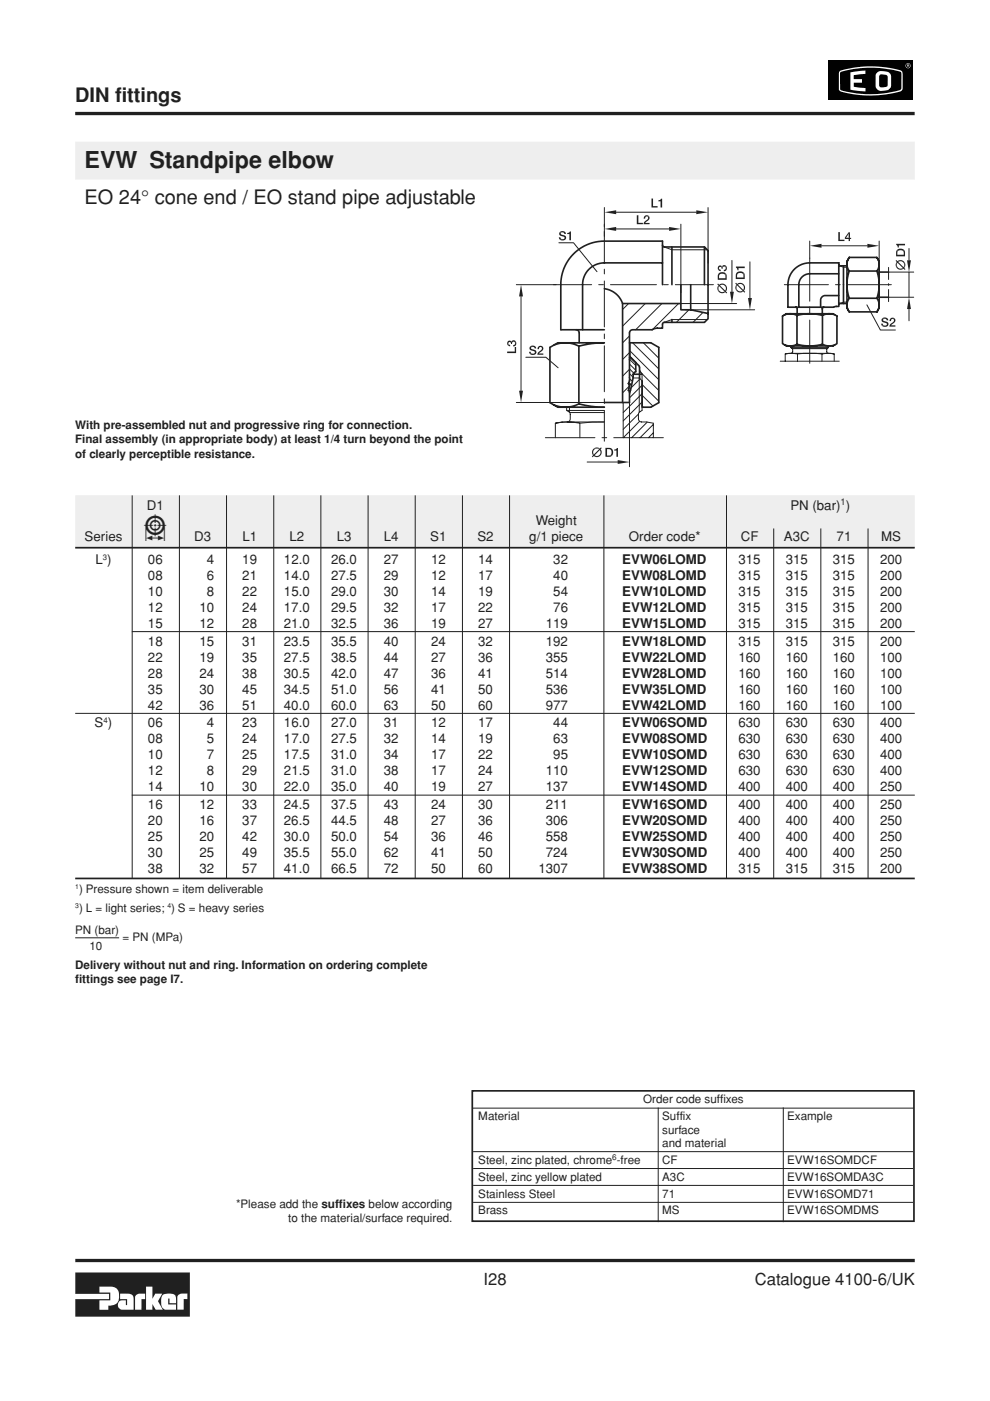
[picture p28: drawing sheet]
<svg xmlns="http://www.w3.org/2000/svg" width="210mm" height="297mm" viewBox="0 0 210 297" stroke-linecap="round" stroke-linejoin="round" font-family="sans-serif">
<defs><g id="words">
<text font-size="7.1" fill="#231f20" x="30.5" y="114.8">5</text>
<text font-size="4.9" fill="#231f20" x="17.9" y="35.6">EVW Standpipe elbow</text>
<g font-size="4.2" fill="#231f20">
<text x="15.9" y="21.6">DIN fittings</text>
<text x="17.9" y="43.3">EO 24° cone end / EO stand pipe adjustable</text>
</g>
<g font-size="3.5" fill="#231f20">
<text x="102.5" y="272.4">I28</text>
<text x="160" y="272.4">Catalogue 4100-6/UK</text>
</g>
<g font-size="2.8" fill="#231f20">
<text x="31.2" y="108">D1</text>
<text x="113.6" y="111.4">Weight</text>
<text x="167.6" y="108">PN (bar) )</text>
<text x="17.9" y="114.8">Series</text>
<text x="20.2" y="119.6">L )</text>
<text x="31.4" y="119.6">06</text>
<text x="41.2" y="114.8">D3</text>
<text x="43.9" y="119.6">4</text>
<text x="51.4" y="119.6">19</text>
<text x="51.4" y="114.8">L1</text>
<text x="60.2" y="119.6">12.0</text>
<text x="61.4" y="114.8">L2</text>
<text x="70.2" y="119.6">26.0</text>
<text x="71.4" y="114.8">L3</text>
<text x="81.4" y="114.8">L4</text>
<text x="81.4" y="119.6">27</text>
<text x="91.2" y="114.8">S1</text>
<text x="91.4" y="119.6">12</text>
<text x="101.2" y="114.8">S2</text>
<text x="101.4" y="119.6">14</text>
<text x="112.2" y="114.8">g/1 piece</text>
<text x="117.3" y="119.6">32</text>
<text x="131.9" y="119.6">EVW06LOMD</text>
<text x="133.3" y="114.8">Order code*</text>
<text x="156.6" y="119.6">315</text>
<text x="157.1" y="114.8">CF</text>
<text x="166.2" y="114.8">A3C</text>
<text x="166.6" y="119.6">315</text>
<text x="176.6" y="119.6">315</text>
<text x="177.4" y="114.8">71</text>
<text x="186.6" y="119.6">200</text>
<text x="186.8" y="114.8">MS</text>
<text x="31.4" y="123">08</text>
<text x="43.9" y="123">6</text>
<text x="51.4" y="123">21</text>
<text x="60.2" y="123">14.0</text>
<text x="70.2" y="123">27.5</text>
<text x="81.4" y="123">29</text>
<text x="91.4" y="123">12</text>
<text x="101.4" y="123">17</text>
<text x="117.3" y="123">40</text>
<text x="131.9" y="123">EVW08LOMD</text>
<text x="156.6" y="123">315</text>
<text x="166.6" y="123">315</text>
<text x="176.6" y="123">315</text>
<text x="186.6" y="123">200</text>
<text x="31.4" y="126.3">10</text>
<text x="31.4" y="129.7">12</text>
<text x="42.3" y="129.7">10</text>
<text x="43.9" y="126.3">8</text>
<text x="51.4" y="129.7">24</text>
<text x="51.4" y="126.3">22</text>
<text x="60.2" y="129.7">17.0</text>
<text x="60.2" y="126.3">15.0</text>
<text x="70.2" y="129.7">29.5</text>
<text x="70.2" y="126.3">29.0</text>
<text x="81.4" y="129.7">32</text>
<text x="81.4" y="126.3">30</text>
<text x="91.4" y="129.7">17</text>
<text x="91.4" y="126.3">14</text>
<text x="101.4" y="129.7">22</text>
<text x="101.4" y="126.3">19</text>
<text x="117.3" y="129.7">76</text>
<text x="117.3" y="126.3">54</text>
<text x="131.9" y="126.3">EVW10LOMD</text>
<text x="131.9" y="129.7">EVW12LOMD</text>
<text x="156.6" y="126.3">315</text>
<text x="156.6" y="129.7">315</text>
<text x="166.6" y="126.3">315</text>
<text x="166.6" y="129.7">315</text>
<text x="176.6" y="126.3">315</text>
<text x="176.6" y="129.7">315</text>
<text x="186.6" y="126.3">200</text>
<text x="186.6" y="129.7">200</text>
<text x="31.4" y="133.1">15</text>
<text x="31.4" y="136.9">18</text>
<text x="42.3" y="133.1">12</text>
<text x="42.3" y="136.9">15</text>
<text x="51.4" y="133.1">28</text>
<text x="51.4" y="136.9">31</text>
<text x="60.2" y="133.1">21.0</text>
<text x="60.2" y="136.9">23.5</text>
<text x="70.2" y="133.1">32.5</text>
<text x="70.2" y="136.9">35.5</text>
<text x="81.4" y="133.1">36</text>
<text x="81.4" y="136.9">40</text>
<text x="91.4" y="133.1">19</text>
<text x="91.4" y="136.9">24</text>
<text x="101.4" y="133.1">27</text>
<text x="101.4" y="136.9">32</text>
<text x="115.7" y="133.1">119</text>
<text x="115.7" y="136.9">192</text>
<text x="131.9" y="133.1">EVW15LOMD</text>
<text x="131.9" y="136.9">EVW18LOMD</text>
<text x="156.6" y="133.1">315</text>
<text x="156.6" y="136.9">315</text>
<text x="166.6" y="133.1">315</text>
<text x="166.6" y="136.9">315</text>
<text x="176.6" y="133.1">315</text>
<text x="176.6" y="136.9">315</text>
<text x="186.6" y="133.1">200</text>
<text x="186.6" y="136.9">200</text>
<text x="31.4" y="140.3">22</text>
<text x="31.4" y="143.7">28</text>
<text x="42.3" y="140.3">19</text>
<text x="42.3" y="143.7">24</text>
<text x="51.4" y="140.3">35</text>
<text x="51.4" y="143.7">38</text>
<text x="60.2" y="140.3">27.5</text>
<text x="60.2" y="143.7">30.5</text>
<text x="70.2" y="140.3">38.5</text>
<text x="70.2" y="143.7">42.0</text>
<text x="81.4" y="140.3">44</text>
<text x="81.4" y="143.7">47</text>
<text x="91.4" y="140.3">27</text>
<text x="91.4" y="143.7">36</text>
<text x="101.4" y="140.3">36</text>
<text x="101.4" y="143.7">41</text>
<text x="115.7" y="140.3">355</text>
<text x="115.7" y="143.7">514</text>
<text x="131.9" y="140.3">EVW22LOMD</text>
<text x="131.9" y="143.7">EVW28LOMD</text>
<text x="156.6" y="140.3">160</text>
<text x="156.6" y="143.7">160</text>
<text x="166.6" y="140.3">160</text>
<text x="166.6" y="143.7">160</text>
<text x="176.6" y="140.3">160</text>
<text x="176.6" y="143.7">160</text>
<text x="186.6" y="140.3">100</text>
<text x="186.6" y="143.7">100</text>
<text x="31.4" y="147.1">35</text>
<text x="42.3" y="147.1">30</text>
<text x="51.4" y="147.1">45</text>
<text x="60.2" y="147.1">34.5</text>
<text x="70.2" y="147.1">51.0</text>
<text x="81.4" y="147.1">56</text>
<text x="91.4" y="147.1">41</text>
<text x="101.4" y="147.1">50</text>
<text x="115.7" y="147.1">536</text>
<text x="131.9" y="147.1">EVW35LOMD</text>
<text x="156.6" y="147.1">160</text>
<text x="166.6" y="147.1">160</text>
<text x="176.6" y="147.1">160</text>
<text x="186.6" y="147.1">100</text>
<text x="20.1" y="154.2">S )</text>
<text x="31.4" y="150.4">42</text>
<text x="31.4" y="154.2">06</text>
<text x="42.3" y="150.4">36</text>
<text x="43.9" y="154.2">4</text>
<text x="51.4" y="150.4">51</text>
<text x="51.4" y="154.2">23</text>
<text x="60.2" y="150.4">40.0</text>
<text x="60.2" y="154.2">16.0</text>
<text x="70.2" y="150.4">60.0</text>
<text x="70.2" y="154.2">27.0</text>
<text x="81.4" y="150.4">63</text>
<text x="81.4" y="154.2">31</text>
<text x="91.4" y="150.4">50</text>
<text x="91.4" y="154.2">12</text>
<text x="101.4" y="150.4">60</text>
<text x="101.4" y="154.2">17</text>
<text x="115.7" y="150.4">977</text>
<text x="117.3" y="154.2">44</text>
<text x="131.9" y="150.4">EVW42LOMD</text>
<text x="131.9" y="154.2">EVW06SOMD</text>
<text x="156.6" y="150.4">160</text>
<text x="156.6" y="154.2">630</text>
<text x="166.6" y="150.4">160</text>
<text x="166.6" y="154.2">630</text>
<text x="176.6" y="150.4">160</text>
<text x="176.6" y="154.2">630</text>
<text x="186.6" y="150.4">100</text>
<text x="186.6" y="154.2">400</text>
<text x="31.4" y="157.6">08</text>
<text x="31.4" y="161">10</text>
<text x="43.9" y="157.6">5</text>
<text x="43.9" y="161">7</text>
<text x="51.4" y="157.6">24</text>
<text x="51.4" y="161">25</text>
<text x="60.2" y="157.6">17.0</text>
<text x="60.2" y="161">17.5</text>
<text x="70.2" y="157.6">27.5</text>
<text x="70.2" y="161">31.0</text>
<text x="81.4" y="157.6">32</text>
<text x="81.4" y="161">34</text>
<text x="91.4" y="157.6">14</text>
<text x="91.4" y="161">17</text>
<text x="101.4" y="157.6">19</text>
<text x="101.4" y="161">22</text>
<text x="117.3" y="157.6">63</text>
<text x="117.3" y="161">95</text>
<text x="131.9" y="157.6">EVW08SOMD</text>
<text x="131.9" y="161">EVW10SOMD</text>
<text x="156.6" y="157.6">630</text>
<text x="156.6" y="161">630</text>
<text x="166.6" y="157.6">630</text>
<text x="166.6" y="161">630</text>
<text x="176.6" y="157.6">630</text>
<text x="176.6" y="161">630</text>
<text x="186.6" y="157.6">400</text>
<text x="186.6" y="161">400</text>
<text x="31.4" y="164.4">12</text>
<text x="31.4" y="167.8">14</text>
<text x="42.3" y="167.8">10</text>
<text x="43.9" y="164.4">8</text>
<text x="51.4" y="167.8">30</text>
<text x="51.4" y="164.4">29</text>
<text x="60.2" y="167.8">22.0</text>
<text x="60.2" y="164.4">21.5</text>
<text x="70.2" y="167.8">35.0</text>
<text x="70.2" y="164.4">31.0</text>
<text x="81.4" y="167.8">40</text>
<text x="81.4" y="164.4">38</text>
<text x="91.4" y="167.8">19</text>
<text x="91.4" y="164.4">17</text>
<text x="101.4" y="167.8">27</text>
<text x="101.4" y="164.4">24</text>
<text x="115.7" y="167.8">137</text>
<text x="115.7" y="164.4">110</text>
<text x="131.9" y="164.4">EVW12SOMD</text>
<text x="131.9" y="167.8">EVW14SOMD</text>
<text x="156.6" y="164.4">630</text>
<text x="156.6" y="167.8">400</text>
<text x="166.6" y="164.4">630</text>
<text x="166.6" y="167.8">400</text>
<text x="176.6" y="164.4">630</text>
<text x="176.6" y="167.8">400</text>
<text x="186.6" y="164.4">400</text>
<text x="186.6" y="167.8">250</text>
<text x="31.4" y="171.6">16</text>
<text x="42.3" y="171.6">12</text>
<text x="51.4" y="171.6">33</text>
<text x="60.2" y="171.6">24.5</text>
<text x="70.2" y="171.6">37.5</text>
<text x="81.4" y="171.6">43</text>
<text x="91.4" y="171.6">24</text>
<text x="101.4" y="171.6">30</text>
<text x="115.7" y="171.6">211</text>
<text x="131.9" y="171.6">EVW16SOMD</text>
<text x="156.6" y="171.6">400</text>
<text x="166.6" y="171.6">400</text>
<text x="176.6" y="171.6">400</text>
<text x="186.6" y="171.6">250</text>
<text x="31.4" y="175">20</text>
<text x="31.4" y="178.3">25</text>
<text x="42.3" y="175">16</text>
<text x="42.3" y="178.3">20</text>
<text x="51.4" y="175">37</text>
<text x="51.4" y="178.3">42</text>
<text x="60.2" y="175">26.5</text>
<text x="60.2" y="178.3">30.0</text>
<text x="70.2" y="175">44.5</text>
<text x="70.2" y="178.3">50.0</text>
<text x="81.4" y="175">48</text>
<text x="81.4" y="178.3">54</text>
<text x="91.4" y="175">27</text>
<text x="91.4" y="178.3">36</text>
<text x="101.4" y="175">36</text>
<text x="101.4" y="178.3">46</text>
<text x="115.7" y="175">306</text>
<text x="115.7" y="178.3">558</text>
<text x="131.9" y="175">EVW20SOMD</text>
<text x="131.9" y="178.3">EVW25SOMD</text>
<text x="156.6" y="175">400</text>
<text x="156.6" y="178.3">400</text>
<text x="166.6" y="175">400</text>
<text x="166.6" y="178.3">400</text>
<text x="176.6" y="175">400</text>
<text x="176.6" y="178.3">400</text>
<text x="186.6" y="175">250</text>
<text x="186.6" y="178.3">250</text>
<text x="31.4" y="181.7">30</text>
<text x="31.4" y="185.1">38</text>
<text x="42.3" y="181.7">25</text>
<text x="42.3" y="185.1">32</text>
<text x="51.4" y="181.7">49</text>
<text x="51.4" y="185.1">57</text>
<text x="60.2" y="181.7">35.5</text>
<text x="60.2" y="185.1">41.0</text>
<text x="70.2" y="181.7">55.0</text>
<text x="70.2" y="185.1">66.5</text>
<text x="81.4" y="181.7">62</text>
<text x="81.4" y="185.1">72</text>
<text x="91.4" y="181.7">41</text>
<text x="91.4" y="185.1">50</text>
<text x="101.4" y="181.7">50</text>
<text x="101.4" y="185.1">60</text>
<text x="114.2" y="185.1">1307</text>
<text x="115.7" y="181.7">724</text>
<text x="131.9" y="181.7">EVW30SOMD</text>
<text x="131.9" y="185.1">EVW38SOMD</text>
<text x="156.6" y="181.7">400</text>
<text x="156.6" y="185.1">315</text>
<text x="166.6" y="181.7">400</text>
<text x="166.6" y="185.1">315</text>
<text x="176.6" y="181.7">400</text>
<text x="176.6" y="185.1">315</text>
<text x="186.6" y="181.7">250</text>
<text x="186.6" y="185.1">200</text>
</g>
<g font-size="2.5" fill="#231f20">
<text x="15.9" y="91">With pre-assembled nut and progressive ring for connection.</text>
<text x="15.9" y="94">Final assembly (in appropriate body) at least 1/4 turn beyond the point</text>
<text x="15.9" y="97">of clearly perceptible resistance.</text>
<text x="16.8" y="189.4">) Pressure shown = item deliverable</text>
<text x="15.9" y="197.9">PN (bar)</text>
<text x="16.8" y="193.4">) L = light series; ) S = heavy series</text>
<text x="18.9" y="201.4">10</text>
<text x="26" y="199.4">= PN (MPa)</text>
<text x="15.9" y="205.4">Delivery without nut and ring. Information on ordering complete</text>
<text x="15.9" y="208.4">fittings see page I7.</text>
<text x="136.4" y="233.9">Order code suffixes</text>
<text x="101.4" y="237.5">Material</text>
<text x="140.4" y="237.5">Suffix</text>
<text x="166.9" y="237.5">Example</text>
<text x="140.4" y="243.2">and material</text>
<text x="140.4" y="240.3">surface</text>
<text x="101.4" y="246.8">Steel, zinc plated, chrome -free</text>
<text x="101.4" y="250.3">Steel, zinc yellow plated</text>
<text x="140.4" y="250.3">A3C</text>
<text x="140.4" y="246.8">CF</text>
<text x="166.9" y="246.8">EVW16SOMDCF</text>
<text x="166.9" y="250.3">EVW16SOMDA3C</text>
<text x="50" y="256.1">*Please add the suffixes below according</text>
<text x="101.4" y="253.9">Stainless Steel</text>
<text x="101.4" y="257.5">Brass</text>
<text x="140.4" y="257.5">MS</text>
<text x="140.4" y="253.9">71</text>
<text x="166.9" y="253.9">EVW16SOMD71</text>
<text x="166.9" y="257.5">EVW16SOMDMS</text>
<text x="61.1" y="259.1">to the material/surface required.</text>
</g>
<text font-size="2" fill="#231f20" x="178.2" y="107.1">1</text>
<g font-size="1.7" fill="#231f20">
<text x="21.8" y="118.6">3</text>
<text x="22" y="153.3">4</text>
<text x="129.8" y="245.9">6</text>
</g>
<g font-size="1.4" fill="#231f20">
<text x="15.9" y="188.6">1</text>
<text x="15.9" y="192.6">3</text>
<text x="35.5" y="192.6">4</text>
</g>
</g></defs>
<path d="M-.1 11.1h1.1" fill="none" stroke="#000" stroke-width=".21"/>
<path d="M0 9.6h3v3h-3z" fill="#fff"/>
<path d="M-.1 285.9h1.1" fill="none" stroke="#000" stroke-width=".21"/>
<g fill="#fff">
<path d="M0 284.5h4v3h-4z"/>
<path d="M0 288.5h5.9v7h-5.9z"/>
</g>
<path d="M175.7 12.9h17.9v8.3h-17.9z" fill="#000"/>
<circle cx="192.5" cy="13.9" r=".54" fill="#fff"/>
<circle cx="192.5" cy="13.9" r=".46" fill="#000"/>
<path d="M192.3 13.7l.5 .1v.4l-.4-.2-.1 .2z" fill="#fff"/>
<path d="M192.4 13.8l.3 .1h-.3z" fill="#000"/>
<path d="M178.1 15.1a21.9 21.9 0 0 1 13.1 0l.2 .7-.1 3.3a6.5 6.5 0 0 1-3.5 .9 20.9 20.9 0 0 1-9.8-.8l-.1-.3v-3.5z" fill="#fff"/>
<path d="M178.2 15.3a22 22 0 0 1 12.8 0l.1 .3-.1 3.3a19.8 19.8 0 0 1-8.9 .9h-.6a7.4 7.4 0 0 1-3.4-.9z" fill="#000"/>
<g fill="#fff">
<path d="M180.3 15.3l3.2-.3v.7l-2.5 .3v.8h1.8v.7h-1.8v.9l2.5 .3v.7l-3.2-.4z"/>
<path d="M185.9 15.5a2.43 2.43 0 0 1 2.9 .2l.1 .5-.1 2.4a2.34 2.34 0 0 1-2.9 .2l-.3-.5v-2.3z"/>
</g>
<path d="M186.5 15.9l.5-.1a1 1 0 0 1 1.2 .5v1.7a1.21 1.21 0 0 1-1.6 .4l-.2-.3z" fill="#000"/>
<path d="M16 269.8h24.3v9.4h-24.3v-3.8h7.1v-1.1h-7.1z" fill="#231f20"/>
<g fill="#fff">
<path d="M21.1 272.8h1.9a1.81 1.81 0 0 1 2.3 2.1 1.85 1.85 0 0 1-2.3 1.9v.9h-1.9v-2h2.3v-1.7h-2.3z"/>
<path d="M31 272.8h1.3v2.6l.6-1.1h1.5l-.9 1.6 1 1.8h-1.5l-.7-1.2v1.2h-1.3z"/>
<path d="M34.4 274.6a2.3 2.3 0 0 1 2.8 .2l.1 1.5h-1.4v-1h-.2v1.3h1.6v1.1l-2.5-.1a2.51 2.51 0 0 1-.4-3z"/>
<path d="M28.8 274.7l.8-.4h1.2v1.1h-.8v2.3h-1.4v-2.7z"/>
<path d="M25.5 274.3a3.5 3.5 0 0 1 2.7 .5l.1 2.9h-2.5a1.07 1.07 0 0 1-.7-1.4 1.07 1.07 0 0 1 1.4-.6h.2v1h.3v-1.3h-1.5z"/>
<path d="M37.7 274.7l.8-.4h1.2v1.1h-.7l-.1 2.3h-1.3v-2.7z"/>
</g>
<path d="M15.9 24.1h178M16 267.3h178" fill="none" stroke="#231f20" stroke-width=".7" stroke-linecap="butt"/>
<path d="M171.7 54.7v9.2M178 56.3l.8 .4h.8M166.3 60.4h9.3M171.7 65.4v1M171.7 67.9v9.1M177.1 60.4h1M179.6 64.1h-.8l-.8 .3M179.6 60.4h9.4" fill="none" stroke="#231f20" stroke-width=".21"/>
<path d="M168.5 57a4.6 4.6 0 0 1 3.2-1.3h6.1v9.3l-1.1 .1h-9.6v-4.7a4.7 4.7 0 0 1 1.4-3.4zM177.8 58h-6.1a2.31 2.31 0 0 0-2.3 2.4v4.7M177.8 56.2l.2 .2h1.6M178.8 56.4v8M168.7 65.1l.3 .3v1.1M174.7 65.1l-.3 .3-.1 1.1M179.6 64.4h-1.6l-.2 .2" fill="none" stroke="#231f20" stroke-width=".35"/>
<circle cx="177.8" cy="55.7" r=".17" fill="#231f20"/>
<g fill="none" stroke="#231f20" stroke-width=".35">
<path d="M180.1 54.6l-.5 .8v5l.1-1.5 .4-1.4M180.1 54.6a2.41 2.41 0 0 0 0 2.9M180.1 57.5h5.8M180.1 54.6h5.8M185.9 57.5a8.9 8.9 0 0 1 0 5.7M185.9 57.5a2.4 2.4 0 0 0 0-2.9l.5 .8v9.9l-.5 .8M186.4 57.7h2M169 66.9v6.1M171.7 66.5h-4.9l-.9 .5v5.9l.9 .4h4.9h-1.1a4.7 4.7 0 0 0-2.9 0l-1.4-.2M171.7 66.5l-1.1 .1a4.7 4.7 0 0 1-2.9-.1l-1.4 .3M171.7 66.5h4.9l.9 .5v5.9l-.9 .4h-4.9l2.7-.3M171.7 66.5l2.7 .4"/>
<path d="M174.4 73a3.1 3.1 0 0 0 2.7 .1M174.4 66.9v6.1M177.1 66.8a3.1 3.1 0 0 0-2.7 .1M177.8 62.7h-2.8a1 1 0 0 0-1 1v1.4M180.1 63.2l-.4-1.4-.1-1.4v4.9l.5 .8a2.41 2.41 0 0 1 0-2.9h5.8M180.1 66.1h5.8M185.9 63.2a2.4 2.4 0 0 1 0 2.9M186.4 63h2"/>
</g>
<g fill="none" stroke="#231f20" stroke-width=".21">
<path d="M188.4 56.7v2.6M165.4 76.6h12.5M166.5 75v1.6M167.7 73.7l.4 .4-.1 .7-.3 .1M167.7 73.7h8M167.7 73.3v.4M168 73.3v.6M168 73.9h7.4M169.1 75v1.6M171.7 74.9l-2.6 .1M171.7 74.9h-4.5l-.7 .1 1.3-.1 1.3 .1M171.7 74.9l2.6 .1"/>
<path d="M171.7 74.9h4.4l.8 .1v1.6M174.3 75l1.3-.1 1.3 .1M174.3 75v1.6M175.4 73.3v.6M175.7 73.7l-.4 .4v.7l.3 .1M175.7 73.3v.4M183.8 64.6l2.9 5.4h3.2M188.4 60.1v.4M188.4 61.4v2.5"/>
</g>
<g fill="#231f20">
<path d="M186.8 68.6h.4l.1 .3 .3 .1h-.6z" fill-rule="evenodd"/>
<path d="M187 67.6h.6a.25 .25 0 0 0-.4 .2 .25 .25 0 0 0 .3 .3l.3 .1a.55 .55 0 0 1 .6 .4 .55 .55 0 0 1-.4 .6l-.6 .1-.4-.3h.6a.32 .32 0 0 0 .4-.3 .32 .32 0 0 0-.4-.3 .56 .56 0 0 1-.6-.2 .56 .56 0 0 1 0-.6z" fill-rule="evenodd"/>
<path d="M187.1 67.5l.7-.2a.59 .59 0 0 1 .5 .6h-.3l-.2-.3z" fill-rule="evenodd"/>
<path d="M189.2 67.6h.6v.4l-.9 1h.9v.3h-1.2l.1-.5 .5-.4a.42 .42 0 0 0 .3-.4 .42 .42 0 0 0-.3-.4z" fill-rule="evenodd"/>
<path d="M188.8 67.5a.66 .66 0 0 1 1 .1h-.7l-.2 .5h-.3z" fill-rule="evenodd"/>
</g>
<path d="M188.4 57.7h5.3M192.7 52.7v2.5M188.4 63h5.3M192.7 65.5v2.5" fill="none" stroke="#231f20" stroke-width=".21"/>
<g fill="#231f20">
<path d="M191.7 55.5l.3 .6-.3 .7z" fill-rule="evenodd"/>
<path d="M190.4 55.3l.5-.2 .5 .1 .3 .3v.7l-.1-.4a.79 .79 0 0 0-1.1-.3z" fill-rule="evenodd"/>
<path d="M190.1 56.2l.1 .1a.78 .78 0 0 0 1.2 .5v.3h-.2h-.7l-.4-.3z" fill-rule="evenodd"/>
<path d="M190.1 55.5v1.3l-.2-.6z" fill-rule="evenodd"/>
<path d="M190 55.1l.3 .3 .1-.1 .1 .2 1.1 1.1 .1-1.1v1.3l.3 .3-.2 .1-.2-.2-.2 .1v-.3l-1.1-1.1-.2 1.1v-1.3l-.2-.2z" fill-rule="evenodd"/>
<path d="M190.2 53a1.21 1.21 0 0 1 1.4-.1v1.1v-.4a.68 .68 0 0 0-.7-.6 .68 .68 0 0 0-.6 .7z" fill-rule="evenodd"/>
<path d="M190.2 53l.1 1h1.3v-1l.3 .4v.9h-1.9v-1z" fill-rule="evenodd"/>
<path d="M190 51.7h1.9v.3h-1.3v.5h-.3z" fill-rule="evenodd"/>
</g>
<path d="M192.7 57.7v5.3" fill="none" stroke="#231f20" stroke-width=".21"/>
<g fill="#231f20">
<path d="M192.7 63l.4 2.5h-.8z"/>
<path d="M192.3 55.2h.8l-.4 2.5z"/>
</g>
<path d="M171.7 51.1v3.6M174.2 52.1h9.7M186.4 51.1v5.6" fill="none" stroke="#231f20" stroke-width=".21"/>
<g fill="#231f20">
<path d="M171.7 52.1l2.5-.4v.8z"/>
<path d="M183.9 51.7l2.5 .4-2.5 .4z"/>
<path d="M177.7 49.2h.4v1.6h.9v.3h-1.3z" fill-rule="evenodd"/>
<path d="M179.9 49.2h.3l-.8 1.2h1.1v.3h-.3v.4h-.3v-.4h-.8v-.3z" fill-rule="evenodd"/>
<path d="M180.2 49.2v1.2h-.8h.5v-.8z" fill-rule="evenodd"/>
</g>
<g fill="none" stroke="#231f20" stroke-width=".35">
<path d="M140.5 55.7h-12.4a4.6 4.6 0 0 0-4.6 4.7v9.5M140.5 52l.1 .2 .3 .2h8.5M142.5 52.4v8M116.6 73.7v11.7l1.7 .9h9.8a21.2 21.2 0 0 1-5.4-.7M118.3 72.7h9.8a20.4 20.4 0 0 0-5.4 .7 6.2 6.2 0 0 0-5.3-.2M122.1 69.9a.67 .67 0 0 1 .7 .7v2.1M122.7 73.4v12.2M128.1 61.2a4.7 4.7 0 0 1 3.9 3.2M132 64.4v20.9M132 64.4h12.4M133.5 72.7h4.5l1.7 1v11.7l-1.7 .9h-1.9M133.5 75.8h.2"/>
<path d="M133.5 72.7v2.9l2 2.1 .1 2.5M133.6 75.8l-.1 .5M134.3 79.3h1.8M134.8 76.9v1.9l-.4 .2-.1 .3-.6 3.5h-.5l.3-1.3M140.5 60.4v-9.3h-12.4a9.2 9.2 0 0 0-9.2 9.3v9.5h9.2M142.5 67.8v.5M144.4 60.4v5.3h2M146.4 65.7l3.7 .8M146.4 60.4v5.3M149.4 60.4v-8l.7 .7v14.5l-.7 .7h-8.5l-.4 .3v1h-1.4l-.8 .3h-4.2a.67 .67 0 0 0-.6 .7v10.1M122.7 85.6a6.2 6.2 0 0 1-5.3 .2M128.1 85.3h5.4"/>
<path d="M133.5 80.8l-.3 .5h.2M133.5 81.4v.3M133.6 82.8l-.1 .4"/>
</g>
<g fill="none" stroke="#231f20" stroke-width=".21">
<path d="M128.1 49.1v6.5M128.1 57.1v1M128.1 59.6v9.7M140.7 52.3l1.8 .7h7.5M111.5 75.7h4.2l2.6 2.3M117.4 60.4h8M126.9 60.4h1M128.1 70.8v1M128.1 73.3v9.8M129.4 60.4h9.8M133.5 77.2l1.3 1.3M133.5 78.2l.9 .9"/>
<path d="M133.5 79.2l.7 .8M133.5 76.2l1.3 1.3M133.5 74.4l6.2 6.1M134.1 72.7l5.6 5.5M135.6 78.4l.5 .9v7.7l-.7 .6v1.2a.67 .67 0 0 0 .6 .7h1.1l1.4 .2v3.1M135.6 78.7l4.1 4.1M136.4 72.7l3.3 3.2M139.6 73.6l.1 .1M140.7 60.4h1M143.2 60.4h8.1M150 67.8h-7.5l-1.8 .6M115.6 92.8h10.5"/>
<path d="M117.7 89.7a13.1 13.1 0 0 1 5.2 0v3.1M117.7 89.7l1.5-.2h8.9h-2.6l-2.6 .2M117.7 89.7v3.1M120.1 86.3v.7l.6 .4 .2 .3v1.1a.67 .67 0 0 1-.7 .7M120.1 87h8v6.5M120.7 86.3v1.1M120.8 87.5h7.3M127.6 92.8h1M128.1 84.6v1M130.1 92.8h10.5M132.1 85.3v7.5l3.5-3.5M133.3 81.1l.6 .6"/>
<path d="M133.4 82.2l.3 .3M133.5 80.2l.6 .6M133.7 82.8l-.2 .9M134.2 80.1h1.3M135.4 87.8l-3.3 3.2M135.5 80.1v7.3M135.5 80.1l.6 .6M135.7 80.3l-1.9 2M136.1 81.7l-2.6 2.7M136.1 83.5l-4 4M136.1 85.3l-4 3.9M136.1 81.5l3.6 3.6"/>
<path d="M136.1 83.8l2.3 2.3M136.1 86.1l.3 .2M136.1 86.1l.2 .2M137.2 89.5l-3.3 3.3M138.5 90l-2.8 2.8M138.5 91.8l-1 1"/>
</g>
<g fill="#231f20">
<path d="M112.2 74.6h.3l.2 .3 .3 .1h-.7z" fill-rule="evenodd"/>
<path d="M112.3 73.5h.6a.25 .25 0 0 0-.3 .2 .25 .25 0 0 0 .2 .3l.7 .2a.7 .7 0 0 1-.2 1 .7 .7 0 0 1-1-.2h.7a.32 .32 0 0 0 .4-.4 .32 .32 0 0 0-.5-.2 .57 .57 0 0 1-.5-.2 .57 .57 0 0 1-.1-.7z" fill-rule="evenodd"/>
<path d="M112.4 73.5a.75 .75 0 0 1 .8-.2 .75 .75 0 0 1 .5 .6h-.4l-.1-.3z" fill-rule="evenodd"/>
<path d="M114.6 73.6h.5a1.26 1.26 0 0 1-.8 1.3h.9v.3h-1.3l.2-.4 .6-.5a.36 .36 0 0 0 .2-.4 .36 .36 0 0 0-.3-.3z" fill-rule="evenodd"/>
<path d="M114.1 73.5a.66 .66 0 0 1 1 .1h-.6l-.2 .4h-.3z" fill-rule="evenodd"/>
</g>
<path d="M118.3 72.7l-1.7 1M133.4 81.3l.1 .2M133.5 81.4v.3M133.5 82.8v2.5M133.5 80.7v.1" fill="none" stroke="#231f20" stroke-width=".35"/>
<path d="M118.5 51.5h3.1l5 6.1M133.3 64.4l-1.3 1.2M133.5 71.2l-1.5 1.5M133.5 74.8l-1.5 1.4M133.5 78.3l-1.5 1.5M136.8 64.4l-4.8 4.8M140.3 64.4l-5.5 5.5M143.9 64.4l-5.5 5.4M146.1 65.7l-2.7 2.6M149.1 66.2l-2.2 2.1M133.4 81.9l-1.4 1.4" fill="none" stroke="#231f20" stroke-width=".21"/>
<g fill="#231f20">
<path d="M118.5 50.3h.3l.1 .3 .4 .1h-.7z" fill-rule="evenodd"/>
<path d="M118.6 49.3h.6a.25 .25 0 0 0-.3 .1 .25 .25 0 0 0 .2 .4l.4 .1a.54 .54 0 0 1 .5 .4 .54 .54 0 0 1-.2 .6l-.7 .1-.5-.3h.7a.32 .32 0 0 0 .4-.3 .32 .32 0 0 0-.5-.3 .56 .56 0 0 1-.5-.2 .56 .56 0 0 1-.1-.6z" fill-rule="evenodd"/>
<path d="M118.7 49.2a.75 .75 0 0 1 .8-.2 .75 .75 0 0 1 .5 .6h-.3l-.2-.3z" fill-rule="evenodd"/>
<path d="M120.3 49.4l.8-.3v1.8h-.4v-1.3h-.4z" fill-rule="evenodd"/>
</g>
<path d="M109.5 60.4h8.4M110.5 62.9v19.9M109.5 85.3h20.3" fill="none" stroke="#231f20" stroke-width=".21"/>
<g fill="#231f20">
<path d="M110.5 60.4l.4 2.5h-.8z"/>
<path d="M110.1 82.8h.8l-.4 2.5z"/>
<path d="M107.5 74.5h1.6v-.9h.3v1.3h-1.9z" fill-rule="evenodd"/>
<path d="M109.2 72.3l.2 .3a.62 .62 0 0 1-.6 .9v-.3l.4-.3z" fill-rule="evenodd"/>
<path d="M108.6 72.3l.6-.1v.6a.33 .33 0 0 0-.4-.4 .33 .33 0 0 0-.2 .5z" fill-rule="evenodd"/>
<path d="M108.3 72.3l.1 .2 .2-.2v.6h-.3z" fill-rule="evenodd"/>
<path d="M107.8 72.8l.1 .2 .3 .1v.3l-.4-.1z" fill-rule="evenodd"/>
<path d="M107.7 72.4l.6-.1v.6a.28 .28 0 0 0-.2-.4 .28 .28 0 0 0-.3 .3v.5l-.3-.5z" fill-rule="evenodd"/>
</g>
<path d="M128.1 47.5v.6M130.6 48.5h11.3M144.4 47.5v14.5" fill="none" stroke="#231f20" stroke-width=".21"/>
<g fill="#231f20">
<path d="M128.1 48.5l2.5-.4v.9z"/>
<path d="M141.9 48.1l2.5 .4-2.5 .5z"/>
<path d="M135 45.6h.4v1.7h.9v.2h-1.3z" fill-rule="evenodd"/>
<path d="M137.1 45.9h.5l.1 .4-.9 1h.9v.2h-1.3l.2-.4 .6-.5a.38 .38 0 0 0 .2-.4 .38 .38 0 0 0-.3-.3z" fill-rule="evenodd"/>
<path d="M136.7 45.8a.67 .67 0 0 1 .9 .1h-.6l-.2 .5h-.3z" fill-rule="evenodd"/>
</g>
<path d="M128.1 44v6.1M130.6 45h17M150.1 44v11.7" fill="none" stroke="#231f20" stroke-width=".21"/>
<g fill="#231f20">
<path d="M128.1 45l2.5-.4v.8z"/>
<path d="M147.6 44.6l2.5 .4-2.5 .4z"/>
<path d="M138.1 42.1h.4v1.6h.9v.3h-1.3z" fill-rule="evenodd"/>
<path d="M139.6 42.4l.8-.3v1.9h-.3v-1.3h-.5z" fill-rule="evenodd"/>
</g>
<path d="M155.2 55.2v6.7M144.3 64.4h11.9" fill="none" stroke="#231f20" stroke-width=".21"/>
<g fill="#231f20">
<path d="M154.8 61.9h.8l-.4 2.5z"/>
<path d="M153.9 60.5l.2 .6-.2 .7z" fill-rule="evenodd"/>
<path d="M152.6 60.3l.4-.2 .6 .1 .3 .3v.7l-.3-.6a.78 .78 0 0 0-.9-.1z" fill-rule="evenodd"/>
<path d="M152.3 61.2l.2 .4a.78 .78 0 0 0 1.1 .2v.2l-.1 .1h-.8l-.4-.3z" fill-rule="evenodd"/>
<path d="M152.3 60.5v1.3l-.2-.6z" fill-rule="evenodd"/>
<path d="M152.1 60.3l.1-.2 .3 .3 .1-.1 .1 .2 1.1 1.1 .1-1.1v1.3l.3 .2-.2 .2-.2-.3-.2 .1v-.2l-1.1-1.1-.2 1.1v-1.3z" fill-rule="evenodd"/>
<path d="M152.4 57.9l.6-.2 .7 .1 .1 .1v1.1v-.5a.52 .52 0 0 0-.6-.5h-.2a.54 .54 0 0 0-.5 .7z" fill-rule="evenodd"/>
<path d="M152.4 58l.1 1h1.3v-1.1l.3 .4v1h-1.9v-.9z" fill-rule="evenodd"/>
<path d="M153.9 56.3a.67 .67 0 0 1 .2 .8 .67 .67 0 0 1-.6 .4v-.3l.4-.2z" fill-rule="evenodd"/>
<path d="M153.2 56.3l.3-.1 .4 .1v.6a.33 .33 0 0 0-.4-.4 .33 .33 0 0 0-.3 .4z" fill-rule="evenodd"/>
<path d="M153 56.4l.1 .1 .1-.2v.7h-.2z" fill-rule="evenodd"/>
<path d="M152.4 56.9l.1 .2 .3 .1v.3l-.4-.1z" fill-rule="evenodd"/>
<path d="M152.4 56.4l.3-.1 .3 .1v.5a.28 .28 0 0 0-.3-.3 .28 .28 0 0 0-.3 .3v.5l-.2-.5z" fill-rule="evenodd"/>
</g>
<path d="M159 55.5v7.7M145.4 65.7h14.6" fill="none" stroke="#231f20" stroke-width=".21"/>
<g fill="#231f20">
<path d="M158.6 63.2h.8l-.4 2.5z"/>
<path d="M157.7 60.3l.3 .7-.3 .6z" fill-rule="evenodd"/>
<path d="M156.4 60.1l.2-.1a1.01 1.01 0 0 1 1.1 .3v.7l-.3-.6-.5-.2-.4 .2z" fill-rule="evenodd"/>
<path d="M156.2 61v.3a.79 .79 0 0 0 1.2 .3v.3h-.1h-.8l-.4-.3z" fill-rule="evenodd"/>
<path d="M156.1 60.4v1.2l-.2-.5z" fill-rule="evenodd"/>
<path d="M156.1 60l.2 .2 .1-.1 .1 .3 1.1 1.1 .1-1.2v1.3l.3 .3-.2 .2-.2-.3-.2 .1v-.3l-1.1-1.1-.2 1.1v-1.2l-.2-.3z" fill-rule="evenodd"/>
<path d="M156.2 57.8l.6-.3 .7 .1 .2 .2-.1 1v-.4a.53 .53 0 0 0-.5-.5l-.6 .1-.2 .5z" fill-rule="evenodd"/>
<path d="M156.2 57.8l.1 1h1.3l.1-1 .2 .4v1h-1.9v-1z" fill-rule="evenodd"/>
<path d="M156 56.5h1.9v.3h-1.3v.5h-.3z" fill-rule="evenodd"/>
</g>
<path d="M124.5 98h6.5M133.5 84v15" fill="none" stroke="#231f20" stroke-width=".21"/>
<g fill="#231f20">
<path d="M131 97.5l2.5 .5-2.5 .4z"/>
<path d="M125.9 96.7h1.3l-.6 .2z" fill-rule="evenodd"/>
<path d="M127.2 95.4h.2l.1 .2v.7l-.3 .4h-.7l.5-.2 .3-.3v-.4z" fill-rule="evenodd"/>
<path d="M125.9 95.1h.6a.78 .78 0 0 0-.7 .4 .78 .78 0 0 0 .1 .9h-.2l-.2-.5z" fill-rule="evenodd"/>
<path d="M125.9 95.1l.6-.2 .7 .2z" fill-rule="evenodd"/>
<path d="M125.9 95.1h1.3l.2-.3 .2 .2-.3 .2 .1 .2h-.2l-1.1 1.1 1.1 .2h-1.3l-.3 .3-.1-.2 .2-.3v-.1h.2l1.1-1.1z" fill-rule="evenodd"/>
<path d="M129 95.2h.8l.2 .6-.2 .8h-1.1h.3a.68 .68 0 0 0 .7-.7 .68 .68 0 0 0-.7-.7z" fill-rule="evenodd"/>
<path d="M128.4 95h.9l.5 .2h-1.1v1.4h1.1l-.1 .1-1.3 .1z" fill-rule="evenodd"/>
<path d="M130.2 95.3l.8-.3v1.8h-.3v-1.3h-.5z" fill-rule="evenodd"/>
</g>
<path d="M15.9 34.1h178.1" fill="none" stroke="#eeeeef" stroke-width="8" stroke-linecap="butt"/>
<path d="M15.9 110.6h178.1" fill="none" stroke="#eeeeef" stroke-width="11.1" stroke-linecap="butt"/>
<path d="M15.9 116.1h178.1M15.9 186.2h178.1M100.1 231.3h93.7v27.6h-93.7z" fill="none" stroke="#231f20" stroke-width=".36"/>
<g fill="none" stroke="#231f20" stroke-width=".21">
<path d="M28 105v81.2M38 105v81.2M48 105v81.2M58 105v81.2M68 105v81.2M78 105v81.2M88 105v81.2M98 105v81.2M108 105v81.2M128 105v81.2M154 105v81.2M164 112v74.2"/>
<path d="M174 112v74.2M184 112v74.2M27.9 133.9h166.1M15.9 151.2h178.1M27.9 168.6h166.1M15.9 198.8h9.4M100.3 234.9h93.3M139.6 234.8v24.3M166.1 234.8v24.3M100.3 244.2h93.3M100.3 247.7h93.3M100.3 251.3h93.3"/>
<path d="M100.3 254.9h93.3"/>
</g>
<use href="#words"/>
</svg>
